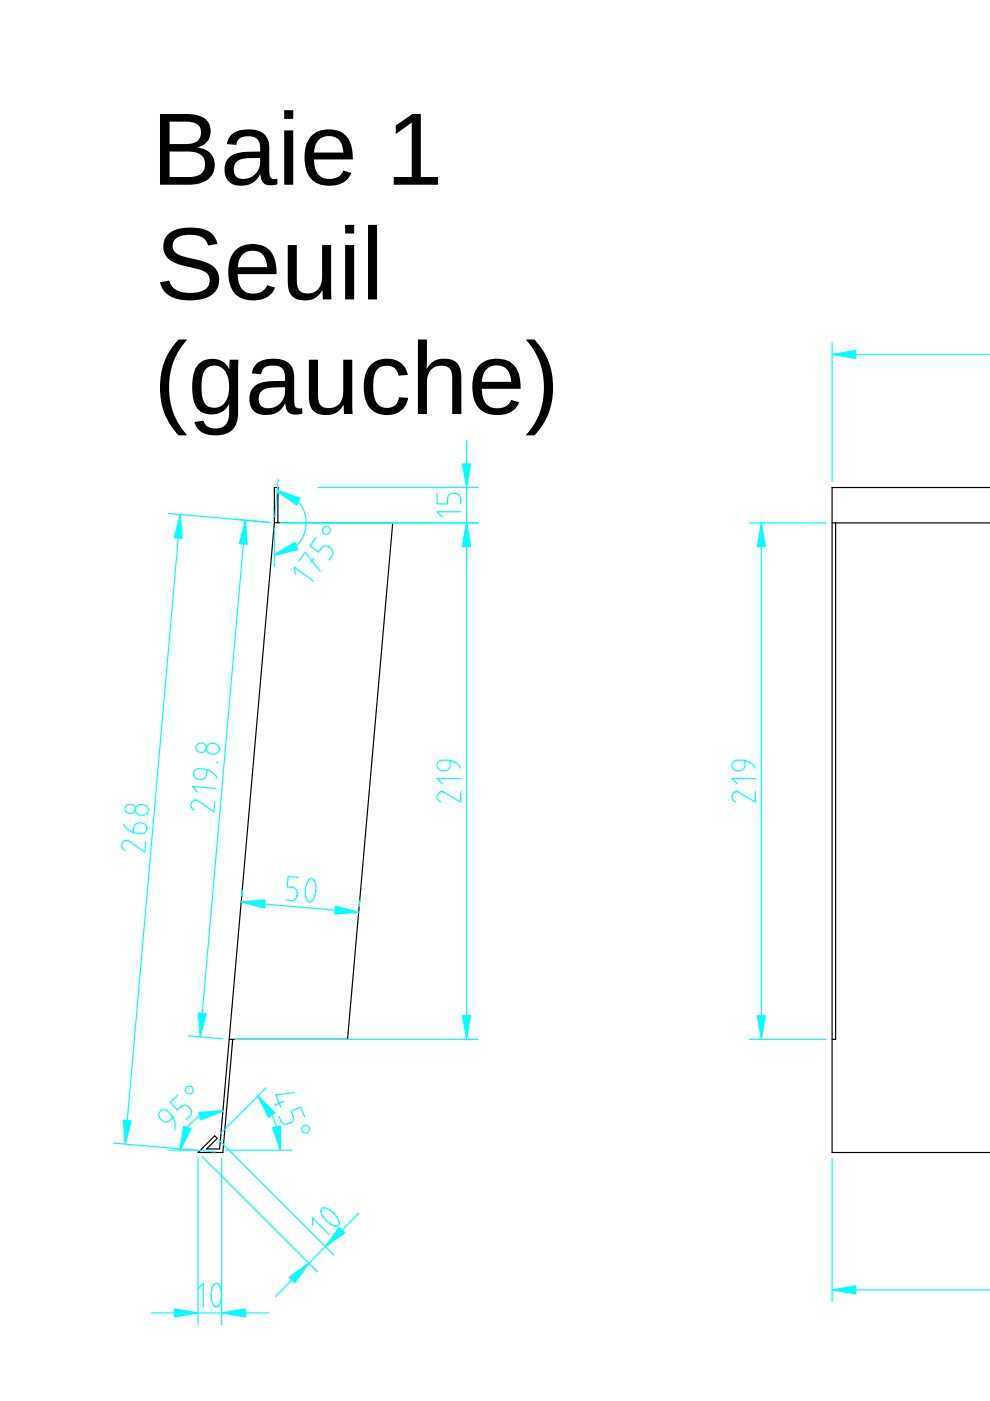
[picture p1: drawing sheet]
<svg xmlns="http://www.w3.org/2000/svg" width="210mm" height="297mm" viewBox="0 0 210 297" stroke-linecap="round" stroke-linejoin="round" font-family="sans-serif">
<path d="M176.4 110.9h33.6M177.2 110.9v109.5h-.8M210 103.4h-33.6v141h33.6" fill="none" stroke="#000" stroke-width=".25"/>
<path d="M176.4 245.6v30.4M176.4 273.5h33.6" fill="none" stroke="#0ff" stroke-width=".25"/>
<path d="M176.4 273.5l5-.8v1.6z" fill="#0ff"/>
<path d="M176.4 273.5l5-.8v1.6z" fill="#0ff" stroke="#0ff" stroke-width=".25"/>
<path d="M176.4 72.6v29.5M176.4 75.1h33.6" fill="none" stroke="#0ff" stroke-width=".25"/>
<path d="M176.4 75.1l5-.8v1.7z" fill="#0ff"/>
<path d="M176.4 75.1l5-.8v1.7z" fill="#0ff" stroke="#0ff" stroke-width=".25"/>
<path d="M161.4 110.9v109.5" fill="none" stroke="#0ff" stroke-width=".25"/>
<path d="M161.4 110.9l.9 5h-1.7z" fill="#0ff"/>
<path d="M161.4 110.9l.9 5h-1.7z" fill="#0ff" stroke="#0ff" stroke-width=".25"/>
<path d="M160.6 215.4h1.7l-.9 5z" fill="#0ff"/>
<path d="M160.6 215.4h1.7l-.9 5z" fill="#0ff" stroke="#0ff" stroke-width=".25"/>
<path d="M98.9 93.4v27.5M67.5 110.9h33.9M67.5 103.4h33.9M158.9 110.9h16.3M157.9 161.2v1.1a1.42 1.42 0 0 1-1.3 1.1 1.42 1.42 0 0 1-1.4-1.1 1.11 1.11 0 0 1 1.1-1.1 3.6 3.6 0 0 1 3.9 1.6M160.2 167.8v2.3l-3.7-2.2a1.08 1.08 0 0 0-1.3 .8 1.08 1.08 0 0 0 .8 1.3M160.2 165.1h-5l1.1 1.1M158.9 220.4h16.3" fill="none" stroke="#0ff" stroke-width=".25"/>
<path d="M58.9 110.8v-7.4h-.7v7.5M48.6 220.4h25.1l9.6-109.6h-25.1l-11.6 132.8h-2.8l2.3-2.2-.6-.6-3.5 3.6h5.2l2.1-24" fill="none" stroke="#000" stroke-width=".25"/>
<path d="M98.9 110.9l.9 5h-1.7z" fill="#0ff"/>
<path d="M98.9 110.9l.9 5h-1.7z" fill="#0ff" stroke="#0ff" stroke-width=".25"/>
<path d="M98.1 98.4h1.7l-.9 5z" fill="#0ff"/>
<path d="M98.1 98.4h1.7l-.9 5z" fill="#0ff" stroke="#0ff" stroke-width=".25"/>
<path d="M35.7 108.9l21.7 1.9M38.2 109.1l-11.7 133.5M92.7 104.6v2.2h2.2v-1.1a1.42 1.42 0 0 1 1.4-1.1 1.42 1.42 0 0 1 1.4 1.1v1.1M97.7 108.5h-5l1.1 1.1M24.1 242.3l21.6 1.9" fill="none" stroke="#0ff" stroke-width=".25"/>
<path d="M38.2 109.1l.4 5-1.6-.1z" fill="#0ff"/>
<path d="M38.2 109.1l.4 5-1.6-.1z" fill="#0ff" stroke="#0ff" stroke-width=".25"/>
<path d="M26.1 237.5l1.7 .2-1.3 4.9z" fill="#0ff"/>
<path d="M26.1 237.5l1.7 .2-1.3 4.9z" fill="#0ff" stroke="#0ff" stroke-width=".25"/>
<path d="M26.2 174.7a3.7 3.7 0 0 0 4.4 1.9 1.18 1.18 0 0 0 .4-1.5 1.18 1.18 0 0 0-1.4-.6 1.11 1.11 0 0 0-1.2 1l-.1 1M26.8 170.7a1.06 1.06 0 0 1 1.7 .2 1.06 1.06 0 0 1-.5 1.5 1.05 1.05 0 0 1-1.3-.3 1.05 1.05 0 0 1 .1-1.4zM29 171a1.39 1.39 0 0 1 1.7-.4 1.39 1.39 0 0 1 .7 1.6 1.46 1.46 0 0 1-1.6 .6 1.46 1.46 0 0 1-1.1-1.2zM30.9 178.5l-.2 2.2-3.5-2.5a1.08 1.08 0 0 0-1.4 .7 1.08 1.08 0 0 0 .8 1.4M42 245.6v35.3M47 245.6v35.3M32 278.4h25" fill="none" stroke="#0ff" stroke-width=".25"/>
<path d="M47 278.4l5-.9v1.7z" fill="#0ff"/>
<path d="M47 278.4l5-.9v1.7z" fill="#0ff" stroke="#0ff" stroke-width=".25"/>
<path d="M37 277.5l5 .9-5 .8z" fill="#0ff"/>
<path d="M37 277.5l5 .9-5 .8z" fill="#0ff" stroke="#0ff" stroke-width=".25"/>
<path d="M51.1 191.2l24.9 2.2M51.4 188.7l-.2 1.3M76.3 190.9l-.1 1.3M42 273.2l1.1-1.1v5M45.5 272.2h.2a1.23 1.23 0 0 1 1.2 1.3l.1 1.4-.2 1.1-.5 1-.6 .1-.6-.8-.3-1.4 .2-1.7z" fill="none" stroke="#0ff" stroke-width=".25"/>
<path d="M51.1 191.2l5.1-.4-.2 1.7z" fill="#0ff"/>
<path d="M51.1 191.2l5.1-.4-.2 1.7z" fill="#0ff" stroke="#0ff" stroke-width=".25"/>
<path d="M71.1 192.2l4.9 1.2-5 .4z" fill="#0ff"/>
<path d="M71.1 192.2l4.9 1.2-5 .4z" fill="#0ff" stroke="#0ff" stroke-width=".25"/>
<path d="M63.3 186l-2.2-.2-.2 2.2 1.1 .1a1.42 1.42 0 0 1 1 1.5 1.42 1.42 0 0 1-1.2 1.3l-1.1-.1M65.5 186.5a.76 .76 0 0 1 .9-.1 .76 .76 0 0 1 .4 .7l.2 1.5-.3 1.4-.5 1-.4 .2h-.4l-.5-.8-.2-1.4 .3-1.4zM42.9 245.2l24.3 24.4M46.4 241.7l24.4 24.4M76.1 257.2l-17.7 17.7" fill="none" stroke="#0ff" stroke-width=".25"/>
<path d="M61.3 270.8l4.2-3-3 4.2z" fill="#0ff"/>
<path d="M61.3 270.8l4.2-3-3 4.2z" fill="#0ff" stroke="#0ff" stroke-width=".25"/>
<path d="M72 260.2l1.1 1.2-4.1 2.9z" fill="#0ff"/>
<path d="M72 260.2l1.1 1.2-4.1 2.9z" fill="#0ff" stroke="#0ff" stroke-width=".25"/>
<path d="M58.2 112.1v8M58.8 104.1l1.2 .3 1.2 .4 1.1 .7 .9 .9 .8 1 .5 1.2 .3 1.2 .1 1.3-.2 1.3-.4 1.2-.6 1.1-.9 1-1 .8-1.1 .6-1.3 .4-1.2 .1M59 101.6l-.7 8M66.3 259.8v-1.6l3.5 3.5M71.9 259.2l-.1 .6-.4 .2-1.3-.5-1.4-1.3-.6-1.4a.76 .76 0 0 1 .4-.7 .76 .76 0 0 1 .9 .1l.7 .5 .9 .7 .6 1 .3 .8" fill="none" stroke="#0ff" stroke-width=".25"/>
<path d="M58.2 117.6l4.3-2.6 .6 1.6z" fill="#0ff"/>
<path d="M58.2 117.6l4.3-2.6 .6 1.6z" fill="#0ff" stroke="#0ff" stroke-width=".25"/>
<path d="M58.8 104.1l4.8 1.5-.7 1.5z" fill="#0ff"/>
<path d="M58.8 104.1l4.8 1.5-.7 1.5z" fill="#0ff" stroke="#0ff" stroke-width=".25"/>
<g fill="none" stroke="#0ff" stroke-width=".25">
<path d="M63.4 118.9l1.3-1.8 3.2 4.1M66.5 118.4l-.7 .9M67 114l-1.3 1.8 1.8 1.3 .7-.9a1.42 1.42 0 0 1 1.8-.1 1.42 1.42 0 0 1 .4 1.7l-.7 .9M62.6 121.8l-.2-1.6 4 3M54.7 232.4l2 2.4 1.5 2.8 .9 3 .3 3.3M56.4 230.6l-9.6 9.7M47.8 243.9h14.1"/>
<circle cx="69.2" cy="112.5" r=".83"/>
</g>
<path d="M57.8 239l1.7-.2-.1 5.1z" fill="#0ff"/>
<path d="M57.8 239l1.7-.2-.1 5.1z" fill="#0ff" stroke="#0ff" stroke-width=".25"/>
<path d="M54.7 232.4l3.6 3.5-1.4 1z" fill="#0ff"/>
<path d="M54.7 232.4l3.6 3.5-1.4 1z" fill="#0ff" stroke="#0ff" stroke-width=".25"/>
<g fill="none" stroke="#0ff" stroke-width=".25">
<path d="M47.3 235.6h-1.8l-1.7 .4-1.5 .7-1.4 1-1.1 1.3-.9 1.5-.5 1.7-.2 1.7M47.5 232.9v.2M59.1 236.7l.5 1a1.42 1.42 0 0 0 1.7 .5 1.42 1.42 0 0 0 .8-1.6l-.4-1 2-.9 .9 2.1M60.2 233.5l-2 .8M62.5 231.7l-4 .4 1 2.6M35.7 243.9h6.3"/>
<circle cx="64.8" cy="239.4" r=".83"/>
</g>
<path d="M42.2 235.8l5.1-.2-4.8 1.8z" fill="#0ff"/>
<path d="M42.2 235.8l5.1-.2-4.8 1.8z" fill="#0ff" stroke="#0ff" stroke-width=".25"/>
<path d="M38.9 238.8l1.6 .5-2.3 4.6z" fill="#0ff"/>
<path d="M38.9 238.8l1.6 .5-2.3 4.6z" fill="#0ff" stroke="#0ff" stroke-width=".25"/>
<g fill="none" stroke="#0ff" stroke-width=".25">
<path d="M98.9 110.9v109.5M36.7 236.9l-.8 .7a1.42 1.42 0 0 1-1.8-.2 1.42 1.42 0 0 1-.1-1.8 1.11 1.11 0 0 1 1.6 0 3.6 3.6 0 0 1 1.4 4M37.7 232.2l-1.6 1.5 1.5 1.6 .8-.7a1.42 1.42 0 0 1 1.8 .2 1.42 1.42 0 0 1 .1 1.8l-.8 .8"/>
<circle cx="40.1" cy="231.1" r=".83"/>
</g>
<path d="M98.1 215.4h1.7l-.9 5z" fill="#0ff"/>
<path d="M98.1 215.4h1.7l-.9 5z" fill="#0ff" stroke="#0ff" stroke-width=".25"/>
<path d="M98.9 110.9l.9 5h-1.7z" fill="#0ff"/>
<path d="M98.9 110.9l.9 5h-1.7z" fill="#0ff" stroke="#0ff" stroke-width=".25"/>
<path d="M49.5 110.1l7.4 .7M52 110.3l-9.6 109.5M59.4 110.9h42M95.4 161.2v1.1a1.42 1.42 0 0 1-1.3 1.1 1.42 1.42 0 0 1-1.4-1.1 1.11 1.11 0 0 1 1.1-1.1 3.6 3.6 0 0 1 3.9 1.6M97.7 167.8v2.3l-3.7-2.2a1.08 1.08 0 0 0-1.3 .8 1.08 1.08 0 0 0 .8 1.3M97.7 165.1h-5l1.1 1.1M40 219.6l7.3 .7M49.8 220.4h51.6" fill="none" stroke="#0ff" stroke-width=".25"/>
<path d="M42.1 214.8l1.6 .1-1.3 4.9z" fill="#0ff"/>
<path d="M42.1 214.8l1.6 .1-1.3 4.9z" fill="#0ff" stroke="#0ff" stroke-width=".25"/>
<path d="M52 110.3l.4 5.1-1.6-.2z" fill="#0ff"/>
<path d="M52 110.3l.4 5.1-1.6-.2z" fill="#0ff" stroke="#0ff" stroke-width=".25"/>
<path d="M41.9 157.8a1.06 1.06 0 0 1 1.6 .1 1.06 1.06 0 0 1-.4 1.6 1.05 1.05 0 0 1-1.3-.4 1.05 1.05 0 0 1 .1-1.3zM44 158a1.39 1.39 0 0 1 1.7-.3 1.39 1.39 0 0 1 .7 1.5 1.46 1.46 0 0 1-1.5 .7 1.46 1.46 0 0 1-1.1-1.3zM43.9 163.2l-.1 1a1.42 1.42 0 0 1-1.5 1 1.42 1.42 0 0 1-1.2-1.2 1.11 1.11 0 0 1 1.2-1 3.6 3.6 0 0 1 3.7 2M45.6 170l-.2 2.2-3.5-2.5a1.08 1.08 0 0 0-1.4 .7 1.08 1.08 0 0 0 .7 1.4M45.8 167.2l-5-.5 1 1.3M46 161.6h.3" fill="none" stroke="#0ff" stroke-width=".25"/>
<g fill="#000">
<path d="M33.9 24.2h5.5a5.2 5.2 0 0 1 4.9 2 3.5 3.5 0 0 1-2.5 5.1 3.9 3.9 0 0 1 3.7 3.6 3.9 3.9 0 0 1-3.4 4l-1.6 .3h-6.6zM36 25.8v4.7h3.4a2.71 2.71 0 0 0 3.2-1.9 2.12 2.12 0 0 0-2.1-2.7zM36 32.1v5.4h3.9a3.2 3.2 0 0 0 3.4-1.7 2.67 2.67 0 0 0-2.7-3.6zM49.1 28.5a6.2 6.2 0 0 1 6.9-.1l.8 1.2 .3 1.1v5.6a1.25 1.25 0 0 0 1.2 1.7l.5-.1v1.2l-.5 .1a2.27 2.27 0 0 1-2.9-1.2l-.2-1a4.5 4.5 0 0 1-6.7 1.5 3.7 3.7 0 0 1-.6-4.1 3.7 3.7 0 0 1 3.6-2.1l3.7-.2a2.66 2.66 0 0 0-1.4-3.1l-1.1-.1a2.12 2.12 0 0 0-2.6 1.8l-2-.2 .4-1.2zM50.2 34.3a2.27 2.27 0 0 0 .5 3.5 3.7 3.7 0 0 0 4.5-4.3h-2.5a3.8 3.8 0 0 0-2.5 .8zM60.3 23.4h1.9v1.8h-1.9zM60.3 27.6h1.9v11.6h-1.9zM66.1 28.8a5.5 5.5 0 0 1 7.6 .4 7.7 7.7 0 0 1 1.1 4.6h-8.2a3.8 3.8 0 0 0 2.1 4 3.3 3.3 0 0 0 4.1-1.6l1.7 .5a4.4 4.4 0 0 1-4.7 2.7 4.7 4.7 0 0 1-5.1-4.5 7.3 7.3 0 0 1 1.4-6.1zM67.5 29.8l-.7 1.2-.2 1.3h6.2a3.1 3.1 0 0 0-3.1-3.5 2.93 2.93 0 0 0-2.2 1zM83.9 26.6l3.6-2.4h1.7v13.3h3.7v1.7h-9.4v-1.7h3.8v-11.5l-3.4 2.4z"/>
<path d="M35.6 49.7a8.3 8.3 0 0 1 7.1-1.2 4.1 4.1 0 0 1 3.4 3.2l-2 .4a3.1 3.1 0 0 0-3.4-2.3 3.9 3.9 0 0 0-3.9 1.4 2.13 2.13 0 0 0 1.7 3l.7 .3a15.6 15.6 0 0 1 6.2 2.1 4 4 0 0 1-2.4 6.8 10.8 10.8 0 0 1-7.1-.7l-.5-.3a4.3 4.3 0 0 1-1.5-2.5l2-.4a3.7 3.7 0 0 0 4 2.6 4.6 4.6 0 0 0 4.3-1.5 2.27 2.27 0 0 0-1.7-3.4l-.8-.2a13.7 13.7 0 0 1-6.1-2.2 3.7 3.7 0 0 1 0-5.1zM49.9 53.1a5.5 5.5 0 0 1 7.6 .4 7.7 7.7 0 0 1 1.1 4.6h-8.2a3.8 3.8 0 0 0 2.1 4 3.3 3.3 0 0 0 4.1-1.6l1.7 .5a4.4 4.4 0 0 1-4.7 2.7 4.7 4.7 0 0 1-5.1-4.5 7.3 7.3 0 0 1 1.4-6.1zM51.3 54.1l-.7 1.2-.2 1.4h6.2a3.1 3.1 0 0 0-3.1-3.5 2.93 2.93 0 0 0-2.2 .9zM61 52h1.9v7.3a2.58 2.58 0 0 0 1.3 2.8 3.1 3.1 0 0 0 4.1-3.5v-6.6h1.9l.1 11.5h-1.8l-.1-2a4.2 4.2 0 0 1-6.7 1 5.1 5.1 0 0 1-.7-2.9zM73.2 47.7h1.9v1.8h-1.9zM73.2 52h1.9v11.5h-1.9zM78 47.7h1.9v15.8h-1.9z"/>
<path d="M37.9 72h1.8a15.3 15.3 0 0 0 0 20.3h-1.8a15.1 15.1 0 0 1 0-20.3zM42.2 77.1a4.2 4.2 0 0 1 6.4 1.1l.1-1.9h1.8v11.2a4.3 4.3 0 0 1-4.8 4.8 4 4 0 0 1-4.5-2.8l2-.3a2.75 2.75 0 0 0 3.7 1.5 2.91 2.91 0 0 0 1.7-3.2v-1.9a4.1 4.1 0 0 1-7.1 .5 10.6 10.6 0 0 1 .2-8.4zM43.8 78.1a7.1 7.1 0 0 0-1 5.3 2.72 2.72 0 0 0 2.4 3 3.1 3.1 0 0 0 3.3-3.1 5.6 5.6 0 0 0-1.6-5.4 2.76 2.76 0 0 0-3.1 .2zM54.4 77.1a6.2 6.2 0 0 1 6.9-.1l.6 .8 .4 1.5 .1 5.6a1.25 1.25 0 0 0 1.2 1.7l.5-.1v1.2l-.5 .1a2.27 2.27 0 0 1-2.9-1.2l-.2-1a4.5 4.5 0 0 1-6.7 1.5 3.7 3.7 0 0 1-.6-4.1 3.7 3.7 0 0 1 3.6-2.1l3.6-.1a2.66 2.66 0 0 0-1.3-3.1l-1.1-.2a2.12 2.12 0 0 0-2.6 1.8l-2-.1 .4-1.3zM55.5 82.9a2.27 2.27 0 0 0 .5 3.5 3.7 3.7 0 0 0 4.4-4.3l-2.4 .1a3.8 3.8 0 0 0-2.5 .7zM65.5 76.3h1.9v7.3a2.58 2.58 0 0 0 1.3 2.8 3.1 3.1 0 0 0 4.1-3.5v-6.6h1.9l.1 11.5h-1.9v-2a4.2 4.2 0 0 1-6.8 1 5.1 5.1 0 0 1-.6-2.9zM78.7 77.3a5 5 0 0 1 7.1 .5l.7 1.7-2 .1a2.63 2.63 0 0 0-2-2 2.63 2.63 0 0 0-2.7 1 8.6 8.6 0 0 0 .1 6.9 2.62 2.62 0 0 0 2.8 .9 2.62 2.62 0 0 0 1.9-2.2l1.9 .2a4.3 4.3 0 0 1-5.4 3.5 4.7 4.7 0 0 1-3.9-4.9l-.1-.5a6.8 6.8 0 0 1 1.6-5.2zM88.6 72h1.9l-.1 6.2a4.2 4.2 0 0 1 6.9-.7l.4 1 .1 1.2v8.1h-1.9v-7.3a2.4 2.4 0 0 0-1.4-2.9 3.1 3.1 0 0 0-4 3.4v6.8h-1.9zM101.7 77.4a5.5 5.5 0 0 1 7.6 .4 7.7 7.7 0 0 1 1.1 4.6h-8.2a3.8 3.8 0 0 0 2 4 3.3 3.3 0 0 0 4.2-1.6l1.7 .5a4.4 4.4 0 0 1-4.7 2.7 4.7 4.7 0 0 1-5.1-4.5 7.3 7.3 0 0 1 1.4-6.1zM103.1 78.4l-.7 1.2-.2 1.4h6.2a3.1 3.1 0 0 0-3.1-3.5 2.93 2.93 0 0 0-2.2 .9zM111.5 72h1.8a15.1 15.1 0 0 1 0 20.3h-1.8a15.3 15.3 0 0 0 0-20.3z"/>
</g>
</svg>
